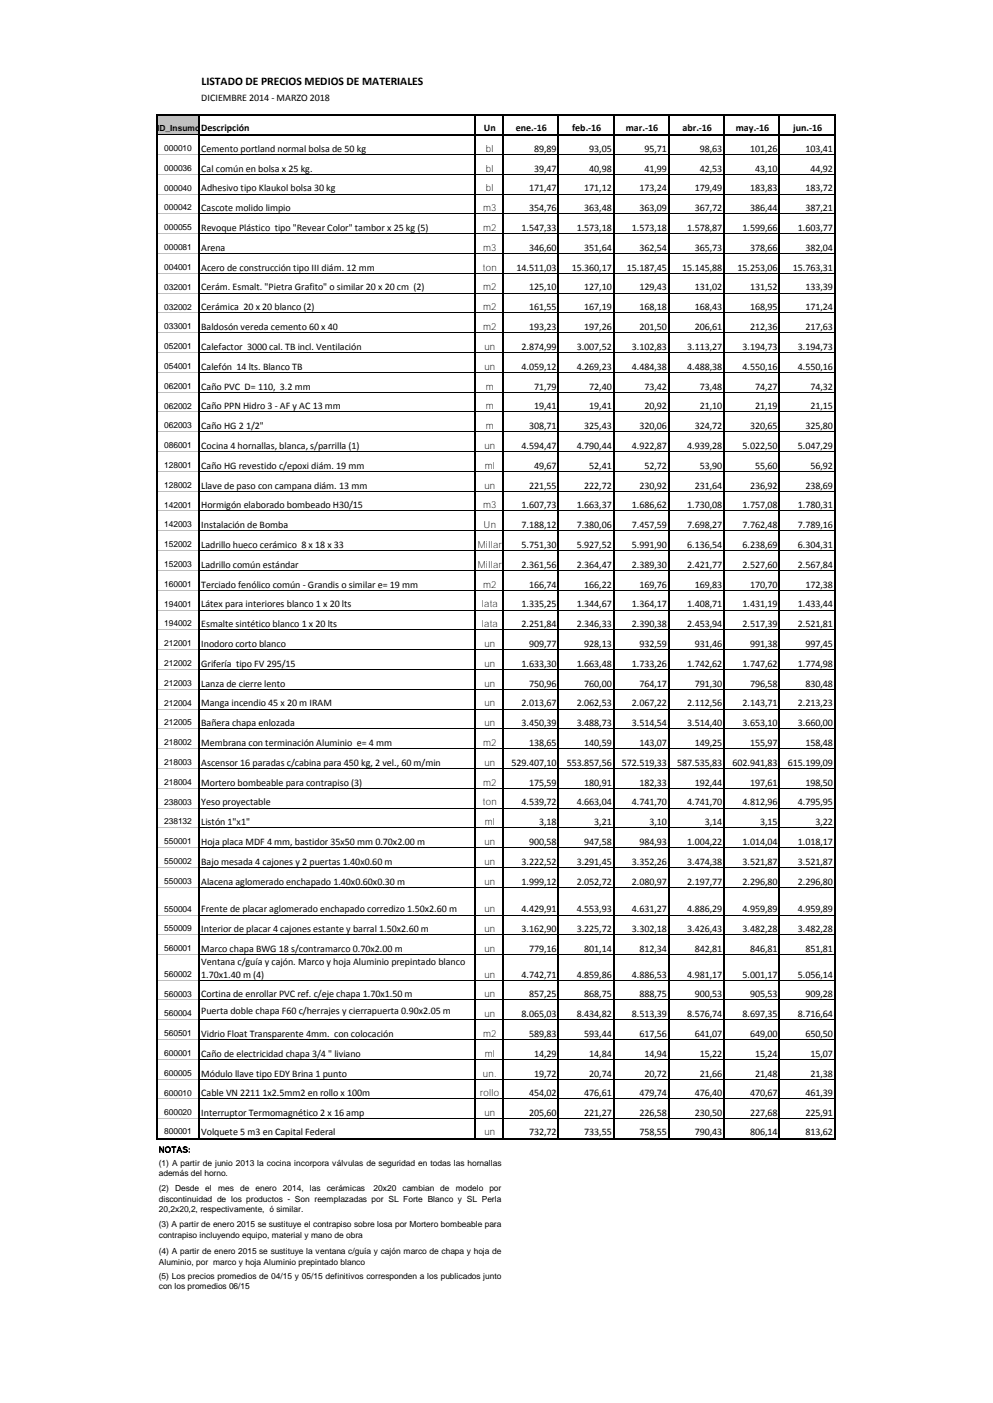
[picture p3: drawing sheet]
<svg xmlns="http://www.w3.org/2000/svg" width="210mm" height="297mm" viewBox="0 0 210 297" stroke-linecap="round" stroke-linejoin="round" font-family="sans-serif">
<defs><g id="words">
<text font-size="2.5" x="42.6" y="18">LISTADO DE PRECIOS MEDIOS DE MATERIALES</text>
<g font-size="2.1">
<text x="42.6" y="21.4">DICIEMBRE 2014 - MARZO 2018</text>
<text x="42.6" y="27.7">Descripción</text>
<text x="102.3" y="27.8">Un</text>
<text x="109.1" y="27.8">ene.-16</text>
<text x="121" y="27.8">feb.-16</text>
<text x="132.3" y="27.8">mar.-16</text>
<text x="144.3" y="27.8">abr.-16</text>
<text x="155.6" y="27.8">may.-16</text>
<text x="167.7" y="27.8">jun.-16</text>
<text x="42.6" y="32.1">Cemento portland normal bolsa de 50 kg</text>
<text x="112.9" y="32.1">89,89</text>
<text x="124.6" y="32.1">93,05</text>
<text x="136.3" y="32.1">95,71</text>
<text x="148" y="32.1">98,63</text>
<text x="158.6" y="32.1">101,26</text>
<text x="170.3" y="32.1">103,41</text>
<text x="42.6" y="36.3">Cal común en bolsa x 25 kg.</text>
<text x="42.6" y="40.5">Adhesivo tipo Klaukol bolsa 30 kg</text>
<text x="111.9" y="40.5">171,47</text>
<text x="112.9" y="36.3">39,47</text>
<text x="123.6" y="40.5">171,12</text>
<text x="124.6" y="36.3">40,98</text>
<text x="135.2" y="40.5">173,24</text>
<text x="136.3" y="36.3">41,99</text>
<text x="146.9" y="40.5">179,49</text>
<text x="148" y="36.3">42,53</text>
<text x="158.6" y="40.5">183,83</text>
<text x="159.7" y="36.3">43,10</text>
<text x="170.3" y="40.5">183,72</text>
<text x="171.4" y="36.3">44,92</text>
<text x="42.6" y="44.7">Cascote molido limpio</text>
<text x="111.9" y="44.7">354,76</text>
<text x="123.6" y="44.7">363,48</text>
<text x="135.2" y="44.7">363,09</text>
<text x="146.9" y="44.7">367,72</text>
<text x="158.6" y="44.7">386,44</text>
<text x="170.3" y="44.7">387,21</text>
<text x="42.6" y="48.9">Revoque Plástico tipo &quot;Revear Color&quot; tambor x 25 kg (5)</text>
<text x="42.6" y="53.1">Arena</text>
<text x="110.3" y="48.9">1.547,33</text>
<text x="111.9" y="53.1">346,60</text>
<text x="121.9" y="48.9">1.573,18</text>
<text x="123.6" y="53.1">351,64</text>
<text x="133.6" y="48.9">1.573,18</text>
<text x="135.2" y="53.1">362,54</text>
<text x="145.3" y="48.9">1.578,87</text>
<text x="146.9" y="53.1">365,73</text>
<text x="157" y="48.9">1.599,66</text>
<text x="158.6" y="53.1">378,66</text>
<text x="168.7" y="48.9">1.603,77</text>
<text x="170.3" y="53.1">382,04</text>
<text x="42.6" y="57.3">Acero de construcción tipo III diám. 12 mm</text>
<text x="109.2" y="57.3">14.511,03</text>
<text x="120.9" y="57.3">15.360,17</text>
<text x="132.6" y="57.3">15.187,45</text>
<text x="144.3" y="57.3">15.145,88</text>
<text x="155.9" y="57.3">15.253,06</text>
<text x="167.6" y="57.3">15.763,31</text>
<text x="42.6" y="61.5">Cerám. Esmalt. &quot;Pietra Grafito&quot; o similar 20 x 20 cm (2)</text>
<text x="42.6" y="65.7">Cerámica 20 x 20 blanco (2)</text>
<text x="111.9" y="61.5">125,10</text>
<text x="111.9" y="65.7">161,55</text>
<text x="123.6" y="61.5">127,10</text>
<text x="123.6" y="65.7">167,19</text>
<text x="135.2" y="61.5">129,43</text>
<text x="135.2" y="65.7">168,18</text>
<text x="146.9" y="61.5">131,02</text>
<text x="146.9" y="65.7">168,43</text>
<text x="158.6" y="61.5">131,52</text>
<text x="158.6" y="65.7">168,95</text>
<text x="170.3" y="61.5">133,39</text>
<text x="170.3" y="65.7">171,24</text>
<text x="42.6" y="69.9">Baldosón vereda cemento 60 x 40</text>
<text x="111.9" y="69.9">193,23</text>
<text x="123.6" y="69.9">197,26</text>
<text x="135.2" y="69.9">201,50</text>
<text x="146.9" y="69.9">206,61</text>
<text x="158.6" y="69.9">212,36</text>
<text x="170.3" y="69.9">217,63</text>
<text x="42.6" y="74.1">Calefactor 3000 cal. TB incl. Ventilación</text>
<text x="110.3" y="74.1">2.874,99</text>
<text x="121.9" y="74.1">3.007,52</text>
<text x="133.6" y="74.1">3.102,83</text>
<text x="145.3" y="74.1">3.113,27</text>
<text x="157" y="74.1">3.194,73</text>
<text x="168.7" y="74.1">3.194,73</text>
<text x="42.6" y="78.2">Calefón 14 lts. Blanco TB</text>
<text x="42.6" y="82.4">Caño PVC D= 110, 3.2 mm</text>
<text x="110.3" y="78.2">4.059,12</text>
<text x="112.9" y="82.4">71,79</text>
<text x="121.9" y="78.2">4.269,23</text>
<text x="124.6" y="82.4">72,40</text>
<text x="133.6" y="78.2">4.484,38</text>
<text x="136.3" y="82.4">73,42</text>
<text x="145.3" y="78.2">4.488,38</text>
<text x="148" y="82.4">73,48</text>
<text x="157" y="78.2">4.550,16</text>
<text x="159.7" y="82.4">74,27</text>
<text x="168.7" y="78.2">4.550,16</text>
<text x="171.4" y="82.4">74,32</text>
<text x="42.6" y="86.6">Caño PPN Hidro 3 - AF y AC 13 mm</text>
<text x="112.9" y="86.6">19,41</text>
<text x="124.6" y="86.6">19,41</text>
<text x="136.3" y="86.6">20,92</text>
<text x="148" y="86.6">21,10</text>
<text x="159.7" y="86.6">21,19</text>
<text x="171.4" y="86.6">21,15</text>
<text x="42.6" y="90.8">Caño HG 2 1/2&quot;</text>
<text x="42.6" y="95">Cocina 4 hornallas, blanca, s/parrilla (1)</text>
<text x="110.3" y="95">4.594,47</text>
<text x="111.9" y="90.8">308,71</text>
<text x="121.9" y="95">4.790,44</text>
<text x="123.6" y="90.8">325,43</text>
<text x="133.6" y="95">4.922,87</text>
<text x="135.2" y="90.8">320,06</text>
<text x="145.3" y="95">4.939,28</text>
<text x="146.9" y="90.8">324,72</text>
<text x="157" y="95">5.022,50</text>
<text x="158.6" y="90.8">320,65</text>
<text x="168.7" y="95">5.047,29</text>
<text x="170.3" y="90.8">325,80</text>
<text x="42.6" y="99.2">Caño HG revestido c/epoxi diám. 19 mm</text>
<text x="112.9" y="99.2">49,67</text>
<text x="124.6" y="99.2">52,41</text>
<text x="136.3" y="99.2">52,72</text>
<text x="148" y="99.2">53,90</text>
<text x="159.7" y="99.2">55,60</text>
<text x="171.4" y="99.2">56,92</text>
<text x="42.6" y="103.4">Llave de paso con campana diám. 13 mm</text>
<text x="42.6" y="107.6">Hormigón elaborado bombeado H30/15</text>
<text x="110.3" y="107.6">1.607,73</text>
<text x="111.9" y="103.4">221,55</text>
<text x="121.9" y="107.6">1.663,37</text>
<text x="123.6" y="103.4">222,72</text>
<text x="133.6" y="107.6">1.686,62</text>
<text x="135.2" y="103.4">230,92</text>
<text x="145.3" y="107.6">1.730,08</text>
<text x="146.9" y="103.4">231,64</text>
<text x="157" y="107.6">1.757,08</text>
<text x="158.6" y="103.4">236,92</text>
<text x="168.7" y="107.6">1.780,31</text>
<text x="170.3" y="103.4">238,69</text>
<text x="42.6" y="111.8">Instalación de Bomba</text>
<text x="110.3" y="111.8">7.188,12</text>
<text x="121.9" y="111.8">7.380,06</text>
<text x="133.6" y="111.8">7.457,59</text>
<text x="145.3" y="111.8">7.698,27</text>
<text x="157" y="111.8">7.762,48</text>
<text x="168.7" y="111.8">7.789,16</text>
<text x="42.6" y="116">Ladrillo hueco cerámico 8 x 18 x 33</text>
<text x="110.3" y="116">5.751,30</text>
<text x="121.9" y="116">5.927,52</text>
<text x="133.6" y="116">5.991,90</text>
<text x="145.3" y="116">6.136,54</text>
<text x="157" y="116">6.238,69</text>
<text x="168.7" y="116">6.304,31</text>
<text x="42.6" y="120.2">Ladrillo común estándar</text>
<text x="42.6" y="124.4">Terciado fenólico común - Grandis o similar e= 19 mm</text>
<text x="110.3" y="120.2">2.361,56</text>
<text x="111.9" y="124.4">166,74</text>
<text x="121.9" y="120.2">2.364,47</text>
<text x="123.6" y="124.4">166,22</text>
<text x="133.6" y="120.2">2.389,30</text>
<text x="135.2" y="124.4">169,76</text>
<text x="145.3" y="120.2">2.421,77</text>
<text x="146.9" y="124.4">169,83</text>
<text x="157" y="120.2">2.527,60</text>
<text x="158.6" y="124.4">170,70</text>
<text x="168.7" y="120.2">2.567,84</text>
<text x="170.3" y="124.4">172,38</text>
<text x="42.6" y="128.5">Látex para interiores blanco 1 x 20 lts</text>
<text x="110.3" y="128.5">1.335,25</text>
<text x="121.9" y="128.5">1.344,67</text>
<text x="133.6" y="128.5">1.364,17</text>
<text x="145.3" y="128.5">1.408,71</text>
<text x="157" y="128.5">1.431,19</text>
<text x="168.7" y="128.5">1.433,44</text>
<text x="42.6" y="132.7">Esmalte sintético blanco 1 x 20 lts</text>
<text x="42.6" y="136.9">Inodoro corto blanco</text>
<text x="110.3" y="132.7">2.251,84</text>
<text x="111.9" y="136.9">909,77</text>
<text x="121.9" y="132.7">2.346,33</text>
<text x="123.6" y="136.9">928,13</text>
<text x="133.6" y="132.7">2.390,38</text>
<text x="135.2" y="136.9">932,59</text>
<text x="145.3" y="132.7">2.453,94</text>
<text x="146.9" y="136.9">931,46</text>
<text x="157" y="132.7">2.517,39</text>
<text x="158.6" y="136.9">991,38</text>
<text x="168.7" y="132.7">2.521,81</text>
<text x="170.3" y="136.9">997,45</text>
<text x="42.6" y="141.1">Grifería tipo FV 295/15</text>
<text x="110.3" y="141.1">1.633,30</text>
<text x="121.9" y="141.1">1.663,48</text>
<text x="133.6" y="141.1">1.733,26</text>
<text x="145.3" y="141.1">1.742,62</text>
<text x="157" y="141.1">1.747,62</text>
<text x="168.7" y="141.1">1.774,98</text>
<text x="42.6" y="145.3">Lanza de cierre lento</text>
<text x="42.6" y="149.5">Manga incendio 45 x 20 m IRAM</text>
<text x="110.3" y="149.5">2.013,67</text>
<text x="111.9" y="145.3">750,96</text>
<text x="121.9" y="149.5">2.062,53</text>
<text x="123.6" y="145.3">760,00</text>
<text x="133.6" y="149.5">2.067,22</text>
<text x="135.2" y="145.3">764,17</text>
<text x="145.3" y="149.5">2.112,56</text>
<text x="146.9" y="145.3">791,30</text>
<text x="157" y="149.5">2.143,71</text>
<text x="158.6" y="145.3">796,58</text>
<text x="168.7" y="149.5">2.213,23</text>
<text x="170.3" y="145.3">830,48</text>
<text x="42.6" y="153.7">Bañera chapa enlozada</text>
<text x="110.3" y="153.7">3.450,39</text>
<text x="121.9" y="153.7">3.488,73</text>
<text x="133.6" y="153.7">3.514,54</text>
<text x="145.3" y="153.7">3.514,40</text>
<text x="157" y="153.7">3.653,10</text>
<text x="168.7" y="153.7">3.660,00</text>
<text x="42.6" y="157.9">Membrana con terminación Aluminio e= 4 mm</text>
<text x="111.9" y="157.9">138,65</text>
<text x="123.6" y="157.9">140,59</text>
<text x="135.2" y="157.9">143,07</text>
<text x="146.9" y="157.9">149,25</text>
<text x="158.6" y="157.9">155,97</text>
<text x="170.3" y="157.9">158,48</text>
<text x="42.6" y="162.1">Ascensor 16 paradas c/cabina para 450 kg, 2 vel., 60 m/min</text>
<text x="42.6" y="166.3">Mortero bombeable para contrapiso (3)</text>
<text x="108.1" y="162.1">529.407,10</text>
<text x="111.9" y="166.3">175,59</text>
<text x="119.8" y="162.1">553.857,56</text>
<text x="123.6" y="166.3">180,91</text>
<text x="131.5" y="162.1">572.519,33</text>
<text x="135.2" y="166.3">182,33</text>
<text x="143.2" y="162.1">587.535,83</text>
<text x="146.9" y="166.3">192,44</text>
<text x="154.9" y="162.1">602.941,83</text>
<text x="158.6" y="166.3">197,61</text>
<text x="166.6" y="162.1">615.199,09</text>
<text x="170.3" y="166.3">198,50</text>
<text x="42.6" y="170.5">Yeso proyectable</text>
<text x="110.3" y="170.5">4.539,72</text>
<text x="121.9" y="170.5">4.663,04</text>
<text x="133.6" y="170.5">4.741,70</text>
<text x="145.3" y="170.5">4.741,70</text>
<text x="157" y="170.5">4.812,96</text>
<text x="168.7" y="170.5">4.795,95</text>
<text x="42.6" y="174.6">Listón 1&quot;x1&quot;</text>
<text x="42.6" y="178.9">Hoja placa MDF 4 mm, bastidor 35x50 mm 0.70x2.00 m</text>
<text x="111.9" y="178.9">900,58</text>
<text x="114" y="174.6">3,18</text>
<text x="123.6" y="178.9">947,58</text>
<text x="125.7" y="174.6">3,21</text>
<text x="135.2" y="178.9">984,93</text>
<text x="137.4" y="174.6">3,10</text>
<text x="145.3" y="178.9">1.004,22</text>
<text x="149" y="174.6">3,14</text>
<text x="157" y="178.9">1.014,04</text>
<text x="160.7" y="174.6">3,15</text>
<text x="168.7" y="178.9">1.018,17</text>
<text x="172.4" y="174.6">3,22</text>
<text x="42.6" y="183">Bajo mesada 4 cajones y 2 puertas 1.40x0.60 m</text>
<text x="110.3" y="183">3.222,52</text>
<text x="121.9" y="183">3.291,45</text>
<text x="133.6" y="183">3.352,26</text>
<text x="145.3" y="183">3.474,38</text>
<text x="157" y="183">3.521,87</text>
<text x="168.7" y="183">3.521,87</text>
<text x="42.6" y="187.2">Alacena aglomerado enchapado 1.40x0.60x0.30 m</text>
<text x="110.3" y="187.2">1.999,12</text>
<text x="121.9" y="187.2">2.052,72</text>
<text x="133.6" y="187.2">2.080,97</text>
<text x="145.3" y="187.2">2.197,77</text>
<text x="157" y="187.2">2.296,80</text>
<text x="168.7" y="187.2">2.296,80</text>
<text x="42.6" y="193.1">Frente de placar aglomerado enchapado corredizo 1.50x2.60 m</text>
<text x="42.6" y="197.3">Interior de placar 4 cajones estante y barral 1.50x2.60 m</text>
<text x="110.3" y="193.1">4.429,91</text>
<text x="110.3" y="197.3">3.162,90</text>
<text x="121.9" y="193.1">4.553,93</text>
<text x="121.9" y="197.3">3.225,72</text>
<text x="133.6" y="193.1">4.631,27</text>
<text x="133.6" y="197.3">3.302,18</text>
<text x="145.3" y="193.1">4.886,29</text>
<text x="145.3" y="197.3">3.426,43</text>
<text x="157" y="193.1">4.959,89</text>
<text x="157" y="197.3">3.482,28</text>
<text x="168.7" y="193.1">4.959,89</text>
<text x="168.7" y="197.3">3.482,28</text>
<text x="42.6" y="201.5">Marco chapa BWG 18 s/contramarco 0.70x2.00 m</text>
<text x="111.9" y="201.5">779,16</text>
<text x="123.6" y="201.5">801,14</text>
<text x="135.2" y="201.5">812,34</text>
<text x="146.9" y="201.5">842,81</text>
<text x="158.6" y="201.5">846,81</text>
<text x="170.3" y="201.5">851,81</text>
<text x="42.6" y="204.1">Ventana c/guía y cajón. Marco y hoja Aluminio prepintado blanco</text>
<text x="42.6" y="206.9">1.70x1.40 m (4)</text>
<text x="110.3" y="206.9">4.742,71</text>
<text x="121.9" y="206.9">4.859,86</text>
<text x="133.6" y="206.9">4.886,53</text>
<text x="145.3" y="206.9">4.981,17</text>
<text x="157" y="206.9">5.001,17</text>
<text x="168.7" y="206.9">5.056,14</text>
<text x="42.6" y="211.1">Cortina de enrollar PVC ref. c/eje chapa 1.70x1.50 m</text>
<text x="42.6" y="214.5">Puerta doble chapa F60 c/herrajes y cierrapuerta 0.90x2.05 m</text>
<text x="110.3" y="215.3">8.065,03</text>
<text x="111.9" y="211.1">857,25</text>
<text x="121.9" y="215.3">8.434,82</text>
<text x="123.6" y="211.1">868,75</text>
<text x="133.6" y="215.3">8.513,39</text>
<text x="135.2" y="211.1">888,75</text>
<text x="145.3" y="215.3">8.576,74</text>
<text x="146.9" y="211.1">900,53</text>
<text x="157" y="215.3">8.697,35</text>
<text x="158.6" y="211.1">905,53</text>
<text x="168.7" y="215.3">8.716,64</text>
<text x="170.3" y="211.1">909,28</text>
<text x="42.6" y="219.4">Vidrio Float Transparente 4mm. con colocación</text>
<text x="111.9" y="219.4">589,83</text>
<text x="123.6" y="219.4">593,44</text>
<text x="135.2" y="219.4">617,56</text>
<text x="146.9" y="219.4">641,07</text>
<text x="158.6" y="219.4">649,00</text>
<text x="170.3" y="219.4">650,50</text>
<text x="42.6" y="223.6">Caño de electricidad chapa 3/4 &quot; liviano</text>
<text x="42.6" y="227.8">Módulo llave tipo EDY Brina 1 punto</text>
<text x="112.9" y="223.6">14,29</text>
<text x="112.9" y="227.8">19,72</text>
<text x="124.6" y="223.6">14,84</text>
<text x="124.6" y="227.8">20,74</text>
<text x="136.3" y="223.6">14,94</text>
<text x="136.3" y="227.8">20,72</text>
<text x="148" y="223.6">15,22</text>
<text x="148" y="227.8">21,66</text>
<text x="159.7" y="223.6">15,24</text>
<text x="159.7" y="227.8">21,48</text>
<text x="171.4" y="223.6">15,07</text>
<text x="171.4" y="227.8">21,38</text>
<text x="42.6" y="232">Cable VN 2211 1x2.5mm2 en rollo x 100m</text>
<text x="111.9" y="232">454,02</text>
<text x="123.6" y="232">476,61</text>
<text x="135.2" y="232">479,74</text>
<text x="146.9" y="232">476,40</text>
<text x="158.6" y="232">470,67</text>
<text x="170.3" y="232">461,39</text>
<text x="42.6" y="236.2">Interruptor Termomagnético 2 x 16 amp</text>
<text x="111.9" y="236.2">205,60</text>
<text x="123.6" y="236.2">221,27</text>
<text x="135.2" y="236.2">226,58</text>
<text x="146.9" y="236.2">230,50</text>
<text x="158.6" y="236.2">227,68</text>
<text x="170.3" y="236.2">225,91</text>
<text x="42.6" y="240.1">Volquete 5 m3 en Capital Federal</text>
<text x="111.9" y="240.1">732,72</text>
<text x="123.6" y="240.1">733,55</text>
<text x="135.2" y="240.1">758,55</text>
<text x="146.9" y="240.1">790,43</text>
<text x="158.6" y="240.1">806,14</text>
<text x="170.3" y="240.1">813,62</text>
</g>
<g font-size="2">
<text x="102.8" y="32.1">bl</text>
<text x="102.8" y="36.3">bl</text>
<text x="102.8" y="40.5">bl</text>
<text x="102.2" y="44.7">m3</text>
<text x="102.2" y="48.9">m2</text>
<text x="102.2" y="53.1">m3</text>
<text x="102.1" y="57.3">ton</text>
<text x="102.2" y="61.5">m2</text>
<text x="102.2" y="65.7">m2</text>
<text x="102.2" y="69.9">m2</text>
<text x="102.4" y="74.1">un</text>
<text x="102.4" y="78.2">un</text>
<text x="102.8" y="82.4">m</text>
<text x="102.8" y="86.6">m</text>
<text x="102.4" y="95">un</text>
<text x="102.8" y="90.8">m</text>
<text x="102.5" y="99.2">ml</text>
<text x="102.2" y="107.6">m3</text>
<text x="102.4" y="103.4">un</text>
<text x="102.3" y="111.8">Un</text>
<text x="101" y="116">Millar</text>
<text x="101" y="120.2">Millar</text>
<text x="102.2" y="124.4">m2</text>
<text x="101.9" y="128.5">lata</text>
<text x="101.9" y="132.7">lata</text>
<text x="102.4" y="136.9">un</text>
<text x="102.4" y="141.1">un</text>
<text x="102.4" y="145.3">un</text>
<text x="102.4" y="149.5">un</text>
<text x="102.4" y="153.7">un</text>
<text x="102.2" y="157.9">m2</text>
<text x="102.2" y="166.3">m2</text>
<text x="102.4" y="162.1">un</text>
<text x="102.1" y="170.5">ton</text>
<text x="102.4" y="178.9">un</text>
<text x="102.5" y="174.6">ml</text>
<text x="102.4" y="183">un</text>
<text x="102.4" y="187.2">un</text>
<text x="102.4" y="193.1">un</text>
<text x="102.4" y="197.3">un</text>
<text x="102.4" y="201.5">un</text>
<text x="102.4" y="206.9">un</text>
<text x="102.4" y="211.1">un</text>
<text x="102.4" y="215.3">un</text>
<text x="102.2" y="219.4">m2</text>
<text x="102.1" y="227.8">un.</text>
<text x="102.5" y="223.6">ml</text>
<text x="101.5" y="232">rollo</text>
<text x="102.4" y="236.2">un</text>
<text x="102.4" y="240.2">un</text>
</g>
<g font-size="1.8">
<text x="33.2" y="27.8">ID_Insumo</text>
<text x="34.7" y="32">000010</text>
<text x="34.7" y="36.2">000036</text>
<text x="34.7" y="40.4">000040</text>
<text x="34.7" y="44.5">000042</text>
<text x="34.7" y="48.7">000055</text>
<text x="34.7" y="52.9">000081</text>
<text x="34.7" y="57.1">004001</text>
<text x="34.7" y="61.3">032001</text>
<text x="34.7" y="65.5">032002</text>
<text x="34.7" y="69.7">033001</text>
<text x="34.7" y="73.9">052001</text>
<text x="34.7" y="78.1">054001</text>
<text x="34.7" y="82.3">062001</text>
<text x="34.7" y="86.5">062002</text>
<text x="34.7" y="90.7">062003</text>
<text x="34.7" y="94.8">086001</text>
<text x="34.7" y="99">128001</text>
<text x="34.7" y="103.2">128002</text>
<text x="34.7" y="107.4">142001</text>
<text x="34.7" y="111.6">142003</text>
<text x="34.7" y="115.8">152002</text>
<text x="34.7" y="120">152003</text>
<text x="34.7" y="124.2">160001</text>
<text x="34.7" y="128.4">194001</text>
<text x="34.7" y="132.6">194002</text>
<text x="34.7" y="136.8">212001</text>
<text x="34.7" y="141">212002</text>
<text x="34.7" y="145.1">212003</text>
<text x="34.7" y="149.3">212004</text>
<text x="34.7" y="153.5">212005</text>
<text x="34.7" y="157.7">218002</text>
<text x="34.7" y="161.9">218003</text>
<text x="34.7" y="166.1">218004</text>
<text x="34.7" y="170.3">238003</text>
<text x="34.7" y="174.5">238132</text>
<text x="34.7" y="178.7">550001</text>
<text x="34.7" y="182.9">550002</text>
<text x="34.7" y="187.1">550003</text>
<text x="34.7" y="192.9">550004</text>
<text x="34.7" y="197.1">550009</text>
<text x="34.7" y="201.3">560001</text>
<text x="34.7" y="206.7">560002</text>
<text x="34.7" y="210.9">560003</text>
<text x="34.7" y="215.1">560004</text>
<text x="34.7" y="219.3">560501</text>
<text x="34.7" y="223.5">600001</text>
<text x="34.7" y="227.7">600005</text>
<text x="34.7" y="231.9">600010</text>
<text x="34.7" y="236">600020</text>
<text x="34.7" y="239.9">800001</text>
<text x="33.6" y="246.8">(1) A partir de junio 2013 la cocina incorpora válvulas de seguridad en todas las hornallas</text>
<text x="33.6" y="249">además del horno.</text>
<text x="33.6" y="252.1">(2)</text>
<text x="33.6" y="254.3">discontinuidad de los productos - Son reemplazadas por SL Forte Blanco y SL Perla</text>
<text x="33.6" y="256.5">20,2x20,2, respectivamente, ó similar.</text>
<text x="37" y="252.1">Desde</text>
<text x="43.4" y="252.1">el</text>
<text x="46.1" y="252.1">mes</text>
<text x="50.8" y="252.1">de</text>
<text x="54" y="252.1">enero</text>
<text x="59.8" y="252.1">2014,</text>
<text x="65.5" y="252.1">las</text>
<text x="69.1" y="252.1">cerámicas</text>
<text x="79" y="252.1">20x20</text>
<text x="85.1" y="252.1">cambian</text>
<text x="93.1" y="252.1">de</text>
<text x="96.4" y="252.1">modelo</text>
<text x="103.5" y="252.1">por</text>
<text x="33.6" y="259.7">(3) A partir de enero 2015 se sustituye el contrapiso sobre losa por Mortero bombeable para</text>
<text x="33.6" y="261.9">contrapiso incluyendo equipo, material y mano de obra</text>
<text x="33.6" y="265.5">(4) A partir de enero 2015 se sustituye la ventana c/guía y cajón marco de chapa y hoja de</text>
<text x="33.6" y="267.7">Aluminio, por marco y hoja Aluminio prepintado blanco</text>
<text x="33.6" y="270.7">(5) Los precios promedios de 04/15 y 05/15 definitivos corresponden a los publicados junto</text>
<text x="33.6" y="272.9">con los promedios 06/15</text>
</g>
<text font-size="1.7" x="33.6" y="243.9">NOTAS:</text>
</g></defs>
<path d="M33.3 24.3h8.8v4.2h-8.8z" fill-rule="evenodd" fill="#c0c0c0"/>
<g fill="none" stroke="#000" stroke-width=".21">
<path d="M33.3 28.5h8.6M42.3 32.7h58M42.3 36.9h58M100.7 32.7h5.5M100.7 36.9h5.5M106.5 32.7h11.4M106.5 36.9h11.4M118.2 32.7h11.4M118.2 36.9h11.4M129.9 32.7h11.3M129.9 36.9h11.3M141.6 32.7h11.3"/>
<path d="M141.6 36.9h11.3M153.3 32.7h11.3M153.3 36.9h11.3M165 32.7h11.3M165 36.9h11.3M42.3 41.1h58M42.3 45.3h58M42.3 49.5h58M42.3 53.6h58M42.3 57.8h58M100.7 41.1h5.5M100.7 45.3h5.5"/>
<path d="M100.7 49.5h5.5M100.7 53.6h5.5M100.7 57.8h5.5M106.5 41.1h11.4M106.5 45.3h11.4M106.5 49.5h11.4M106.5 53.6h11.4M106.5 57.8h11.4M118.2 41.1h11.4M118.2 45.3h11.4M118.2 49.5h11.4M118.2 53.6h11.4"/>
<path d="M118.2 57.8h11.4M129.9 41.1h11.3M129.9 45.3h11.3M129.9 49.5h11.3M129.9 53.6h11.3M129.9 57.8h11.3M141.6 41.1h11.3M141.6 45.3h11.3M141.6 49.5h11.3M141.6 53.6h11.3M141.6 57.8h11.3M153.3 41.1h11.3"/>
<path d="M153.3 45.3h11.3M153.3 49.5h11.3M153.3 53.6h11.3M153.3 57.8h11.3M165 41.1h11.3M165 45.3h11.3M165 49.5h11.3M165 53.6h11.3M165 57.8h11.3M42.3 62h58M42.3 66.2h58M42.3 70.4h58"/>
<path d="M42.3 74.6h58M42.3 78.8h58M100.7 62h5.5M100.7 66.2h5.5M100.7 70.4h5.5M100.7 74.6h5.5M100.7 78.8h5.5M106.5 62h11.4M106.5 66.2h11.4M106.5 70.4h11.4M106.5 74.6h11.4M106.5 78.8h11.4"/>
<path d="M118.2 62h11.4M118.2 66.2h11.4M118.2 70.4h11.4M118.2 74.6h11.4M118.2 78.8h11.4M129.9 62h11.3M129.9 66.2h11.3M129.9 70.4h11.3M129.9 74.6h11.3M129.9 78.8h11.3M141.6 62h11.3M141.6 66.2h11.3"/>
<path d="M141.6 70.4h11.3M141.6 74.6h11.3M141.6 78.8h11.3M153.3 62h11.3M153.3 66.2h11.3M153.3 70.4h11.3M153.3 74.6h11.3M153.3 78.8h11.3M165 62h11.3M165 66.2h11.3M165 70.4h11.3M165 74.6h11.3"/>
<path d="M165 78.8h11.3M42.3 83h58M42.3 87.2h58M42.3 91.4h58M42.3 95.6h58M42.3 99.8h58M100.7 83h5.5M100.7 87.2h5.5M100.7 91.4h5.5M100.7 95.6h5.5M100.7 99.8h5.5M106.5 83h11.4"/>
<path d="M106.5 87.2h11.4M106.5 91.4h11.4M106.5 95.6h11.4M106.5 99.8h11.4M118.2 83h11.4M118.2 87.2h11.4M118.2 91.4h11.4M118.2 95.6h11.4M118.2 99.8h11.4M129.9 83h11.3M129.9 87.2h11.3M129.9 91.4h11.3"/>
<path d="M129.9 95.6h11.3M129.9 99.8h11.3M141.6 83h11.3M141.6 87.2h11.3M141.6 91.4h11.3M141.6 95.6h11.3M141.6 99.8h11.3M153.3 83h11.3M153.3 87.2h11.3M153.3 91.4h11.3M153.3 95.6h11.3M153.3 99.8h11.3"/>
<path d="M165 83h11.3M165 87.2h11.3M165 91.4h11.3M165 95.6h11.3M165 99.8h11.3M42.3 103.9h58M42.3 108.1h58M42.3 112.3h58M42.3 116.5h58M100.7 103.9h5.5M100.7 108.1h5.5M100.7 112.3h5.5"/>
<path d="M100.7 116.5h5.5M106.5 103.9h11.4M106.5 108.1h11.4M106.5 112.3h11.4M106.5 116.5h11.4M118.2 103.9h11.4M118.2 108.1h11.4M118.2 112.3h11.4M118.2 116.5h11.4M129.9 103.9h11.3M129.9 108.1h11.3M129.9 112.3h11.3"/>
<path d="M129.9 116.5h11.3M141.6 103.9h11.3M141.6 108.1h11.3M141.6 112.3h11.3M141.6 116.5h11.3M153.3 103.9h11.3M153.3 108.1h11.3M153.3 112.3h11.3M153.3 116.5h11.3M165 103.9h11.3M165 108.1h11.3M165 112.3h11.3"/>
<path d="M165 116.5h11.3M42.3 120.7h58M42.3 124.9h58M42.3 129.1h58M42.3 133.3h58M42.3 137.5h58M100.7 120.7h5.5M100.7 124.9h5.5M100.7 129.1h5.5M100.7 133.3h5.5M100.7 137.5h5.5M106.5 120.7h11.4"/>
<path d="M106.5 124.9h11.4M106.5 129.1h11.4M106.5 133.3h11.4M106.5 137.5h11.4M118.2 120.7h11.4M118.2 124.9h11.4M118.2 129.1h11.4M118.2 133.3h11.4M118.2 137.5h11.4M129.9 120.7h11.3M129.9 124.9h11.3M129.9 129.1h11.3"/>
<path d="M129.9 133.3h11.3M129.9 137.5h11.3M141.6 120.7h11.3M141.6 124.9h11.3M141.6 129.1h11.3M141.6 133.3h11.3M141.6 137.5h11.3M153.3 120.7h11.3M153.3 124.9h11.3M153.3 129.1h11.3M153.3 133.3h11.3M153.3 137.5h11.3"/>
<path d="M165 120.7h11.3M165 124.9h11.3M165 129.1h11.3M165 133.3h11.3M165 137.5h11.3M42.3 141.7h58M42.3 145.9h58M42.3 150.1h58M42.3 154.2h58M42.3 158.4h58M100.7 141.7h5.5M100.7 145.9h5.5"/>
<path d="M100.7 150.1h5.5M100.7 154.2h5.5M100.7 158.4h5.5M106.5 141.7h11.4M106.5 145.9h11.4M106.5 150.1h11.4M106.5 154.2h11.4M106.5 158.4h11.4M118.2 141.7h11.4M118.2 145.9h11.4M118.2 150.1h11.4M118.2 154.2h11.4"/>
<path d="M118.2 158.4h11.4M129.9 141.7h11.3M129.9 145.9h11.3M129.9 150.1h11.3M129.9 154.2h11.3M129.9 158.4h11.3M141.6 141.7h11.3M141.6 145.9h11.3M141.6 150.1h11.3M141.6 154.2h11.3M141.6 158.4h11.3M153.3 141.7h11.3"/>
<path d="M153.3 145.9h11.3M153.3 150.1h11.3M153.3 154.2h11.3M153.3 158.4h11.3M165 141.7h11.3M165 145.9h11.3M165 150.1h11.3M165 154.2h11.3M165 158.4h11.3M42.3 162.6h58M42.3 166.8h58M42.3 171h58"/>
<path d="M42.3 175.2h58M42.3 179.4h58M100.7 162.6h5.5M100.7 166.8h5.5M100.7 171h5.5M100.7 175.2h5.5M100.7 179.4h5.5M106.5 162.6h11.4M106.5 166.8h11.4M106.5 171h11.4M106.5 175.2h11.4M106.5 179.4h11.4"/>
<path d="M118.2 162.6h11.4M118.2 166.8h11.4M118.2 171h11.4M118.2 175.2h11.4M118.2 179.4h11.4M129.9 162.6h11.3M129.9 166.8h11.3M129.9 171h11.3M129.9 175.2h11.3M129.9 179.4h11.3M141.6 162.6h11.3M141.6 166.8h11.3"/>
<path d="M141.6 171h11.3M141.6 175.2h11.3M141.6 179.4h11.3M153.3 162.6h11.3M153.3 166.8h11.3M153.3 171h11.3M153.3 175.2h11.3M153.3 179.4h11.3M165 162.6h11.3M165 166.8h11.3M165 171h11.3M165 175.2h11.3"/>
<path d="M165 179.4h11.3M42.3 183.6h58M42.3 187.8h58M42.3 193.7h58M42.3 197.9h58M100.7 183.6h5.5M100.7 187.8h5.5M100.7 193.7h5.5M100.7 197.9h5.5M106.5 183.6h11.4M106.5 187.8h11.4M106.5 193.7h11.4"/>
<path d="M106.5 197.9h11.4M118.2 183.6h11.4M118.2 187.8h11.4M118.2 193.7h11.4M118.2 197.9h11.4M129.9 183.6h11.3M129.9 187.8h11.3M129.9 193.7h11.3M129.9 197.9h11.3M141.6 183.6h11.3M141.6 187.8h11.3M141.6 193.7h11.3"/>
<path d="M141.6 197.9h11.3M153.3 183.6h11.3M153.3 187.8h11.3M153.3 193.7h11.3M153.3 197.9h11.3M165 183.6h11.3M165 187.8h11.3M165 193.7h11.3M165 197.9h11.3M42.3 202h58M42.3 207.4h58M42.3 211.6h58"/>
<path d="M42.3 215.8h58M42.3 220h58M100.7 202h5.5M100.7 207.4h5.5M100.7 211.6h5.5M100.7 215.8h5.5M100.7 220h5.5M106.5 202h11.4M106.5 207.4h11.4M106.5 211.6h11.4M106.5 215.8h11.4M106.5 220h11.4"/>
<path d="M118.2 202h11.4M118.2 207.4h11.4M118.2 211.6h11.4M118.2 215.8h11.4M118.2 220h11.4M129.9 202h11.3M129.9 207.4h11.3M129.9 211.6h11.3M129.9 215.8h11.3M129.9 220h11.3M141.6 202h11.3M141.6 207.4h11.3"/>
<path d="M141.6 211.6h11.3M141.6 215.8h11.3M141.6 220h11.3M153.3 202h11.3M153.3 207.4h11.3M153.3 211.6h11.3M153.3 215.8h11.3M153.3 220h11.3M165 202h11.3M165 207.4h11.3M165 211.6h11.3M165 215.8h11.3"/>
<path d="M165 220h11.3M42.3 224.2h58M42.3 228.4h58M42.3 232.6h58M42.3 236.8h58M100.7 224.2h5.5M100.7 228.4h5.5M100.7 232.6h5.5M100.7 236.8h5.5M106.5 224.2h11.4M106.5 228.4h11.4M106.5 232.6h11.4"/>
<path d="M106.5 236.8h11.4M118.2 224.2h11.4M118.2 228.4h11.4M118.2 232.6h11.4M118.2 236.8h11.4M129.9 224.2h11.3M129.9 228.4h11.3M129.9 232.6h11.3M129.9 236.8h11.3M141.6 224.2h11.3M141.6 228.4h11.3M141.6 232.6h11.3"/>
<path d="M141.6 236.8h11.3M153.3 224.2h11.3M153.3 228.4h11.3M153.3 232.6h11.3M153.3 236.8h11.3M165 224.2h11.3M165 228.4h11.3M165 232.6h11.3M165 236.8h11.3"/>
</g>
<g fill="none" stroke="#c0c0c0" stroke-width=".21">
<path d="M33.3 32.7h8.6M33.3 36.9h8.6M33.3 41.1h8.6M33.3 45.3h8.6M33.3 49.5h8.6M33.3 53.6h8.6M33.3 57.8h8.6M33.3 62h8.6M33.3 66.2h8.6M33.3 70.4h8.6M33.3 74.6h8.6M33.3 78.8h8.6"/>
<path d="M33.3 83h8.6M33.3 87.2h8.6M33.3 91.4h8.6M33.3 95.6h8.6M33.3 99.8h8.6M33.3 103.9h8.6M33.3 108.1h8.6M33.3 112.3h8.6M33.3 116.5h8.6M33.3 120.7h8.6M33.3 124.9h8.6M33.3 129.1h8.6"/>
<path d="M33.3 133.3h8.6M33.3 137.5h8.6M33.3 141.7h8.6M33.3 145.9h8.6M33.3 150.1h8.6M33.3 154.2h8.6M33.3 158.4h8.6M33.3 162.6h8.6M33.3 166.8h8.6M33.3 171h8.6M33.3 175.2h8.6M33.3 179.4h8.6"/>
<path d="M33.3 183.6h8.6M33.3 187.8h8.6M33.3 193.7h8.6M33.3 197.9h8.6M33.3 202h8.6M33.3 207.4h8.6M33.3 211.6h8.6M33.3 215.8h8.6M33.3 220h8.6M33.3 224.2h8.6M33.3 228.4h8.6M33.3 232.6h8.6"/>
<path d="M33.3 236.8h8.6"/>
</g>
<g fill="none" stroke="#000" stroke-width=".34">
<path d="M33.2 24.1v217M33.3 24.3h143.3M42.1 24.4v216.7M42.3 28.5h134.3M100.5 24.4v216.7M106.4 24.1v217M118.1 24.4v216.7M129.7 24.4v216.7M141.4 24.4v216.7M153.1 24.4v216.7M164.8 24.4v216.7M176.5 24.4v216.7"/>
<path d="M33.3 241h143.3"/>
</g>
<use href="#words"/>
</svg>
